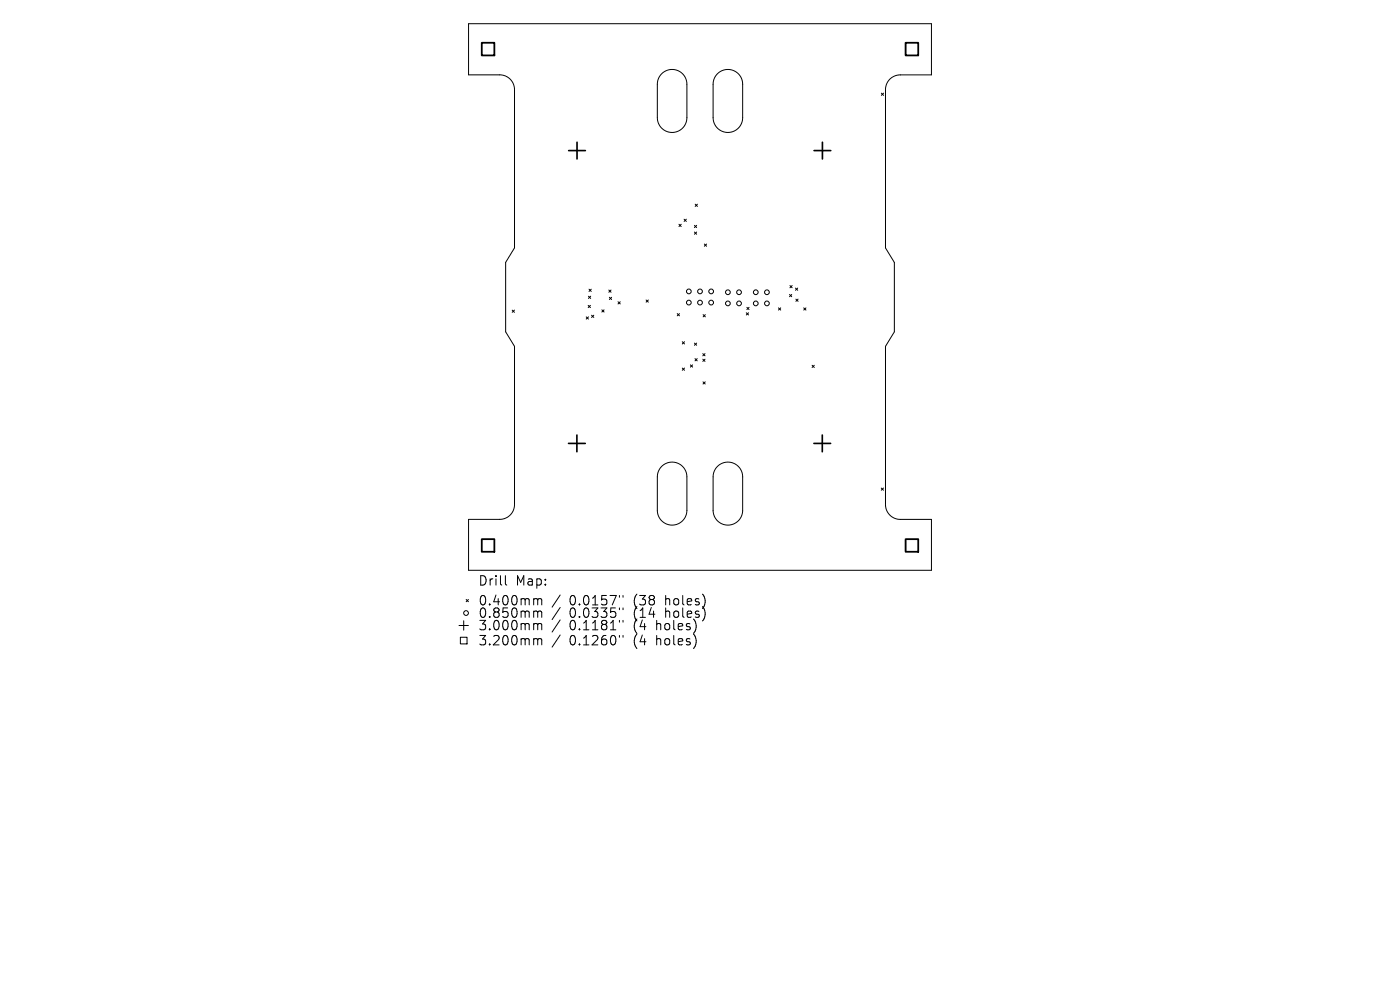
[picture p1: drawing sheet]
<svg xmlns="http://www.w3.org/2000/svg" width="297mm" height="210mm" viewBox="0 0 297 210" stroke-linecap="round" stroke-linejoin="round" font-family="sans-serif">
<defs><g id="words">
<g font-size="2.8">
<text x="101.4" y="124.5">Drill</text>
<text x="109.4" y="124.5">Map:</text>
<text x="101.4" y="128.7">0.400mm</text>
<text x="101.4" y="131.3">0.850mm</text>
<text x="120.8" y="128.7">0.0157&quot;</text>
<text x="120.8" y="131.3">0.0335&quot;</text>
<text x="134.5" y="128.7">(38</text>
<text x="134.5" y="131.3">(14</text>
<text x="141.4" y="128.7">holes)</text>
<text x="141.4" y="131.3">holes)</text>
<text x="101.4" y="134">3.000mm</text>
<text x="101.4" y="137.2">3.200mm</text>
<text x="120.8" y="134">0.1181&quot;</text>
<text x="120.8" y="137.2">0.1260&quot;</text>
<text x="134.5" y="134">(4</text>
<text x="134.5" y="137.2">(4</text>
<text x="139.5" y="134">holes)</text>
<text x="139.5" y="137.2">holes)</text>
</g>
</g></defs>
<g fill="none" stroke="#000" stroke-width=".21">
<path d="M99.4 5h98.2v10.9h-6.6a3.1 3.1 0 0 0-3.1 3.1v33.6l1.8 3.1v14.7l-1.8 3.1v33.5a3.1 3.1 0 0 0 3.1 3.2h6.6v10.8h-98.2v-10.8h6.6a3.1 3.1 0 0 0 3.2-3.2v-33.5l-1.9-3.1v-14.7l1.9-3.1v-33.6a3.1 3.1 0 0 0-3.2-3.1h-6.6zM140.4 15.6a3.1 3.1 0 0 1 3.4-.6 3.1 3.1 0 0 1 1.9 2.9v7.1a3.1 3.1 0 0 1-3.1 3.1 3.1 3.1 0 0 1-3.1-3.1v-7.1a3.1 3.1 0 0 1 .9-2.3zM152.2 15.6a3.1 3.1 0 0 1 3.4-.6 3.1 3.1 0 0 1 2 2.9v7.1a3.1 3.1 0 0 1-3.2 3.1 3.1 3.1 0 0 1-3.1-3.1v-7.1a3.1 3.1 0 0 1 .9-2.3zM187 19.8l.4 .4M187.4 19.8l-.4 .4M144 47.6l.5 .4M144.5 47.6l-.5 .4M145.1 46.5l.5 .5M145.6 46.5l-.5 .5M147.3 47.8l.5 .5M147.3 49.2l.5 .5M147.5 43.3l.5 .5"/>
<path d="M147.8 47.8l-.5 .5M147.8 49.2l-.5 .5M148 43.3l-.5 .5M149.4 51.8l.5 .4M149.9 51.8l-.5 .4M108.7 65.8l.4 .5M109.1 65.8l-.4 .5M124.4 67.2l.4 .5M124.8 64.8l.5 .5M124.8 62.8l.5 .5M124.8 67.2l-.4 .5M125 61.3l.4 .5"/>
<path d="M125.3 64.8l-.5 .5M125.3 62.8l-.5 .5M125.4 61.3l-.4 .5M125.5 66.9l.5 .4M126 66.9l-.5 .4M127.7 65.7l.5 .5M128.2 65.7l-.5 .5M129.2 61.5l.4 .5M129.3 63.1l.4 .4M129.6 61.5l-.4 .5M129.7 63.1l-.4 .4M131.1 64l.5 .5"/>
<path d="M131.6 64l-.5 .5M137.1 63.6l.4 .5M137.5 63.6l-.4 .5M143.7 66.5l.4 .5M144.1 66.5l-.4 .5M144.7 72.5l.5 .5M144.7 78.1l.5 .4M145.2 72.5l-.5 .5M145.2 78.1l-.5 .4M146.5 77.4l.4 .5M146.9 77.4l-.4 .5M147.3 72.8l.5 .4"/>
<path d="M147.4 76.1l.5 .4M147.8 72.8l-.5 .4M147.9 76.1l-.5 .4M149.1 75l.5 .5M149.1 76.2l.5 .5M149.2 66.7l.4 .5M149.6 75l-.5 .5M149.6 76.2l-.5 .5M149.6 66.7l-.4 .5M158.3 66.3l.5 .5M158.4 65.2l.5 .5M158.8 66.3l-.5 .5"/>
<path d="M158.9 65.2l-.5 .5M165.2 65.3l.4 .5M165.6 65.3l-.4 .5M167.5 62.5l.5 .4M167.6 60.6l.5 .5M168 62.5l-.5 .4M168.1 60.6l-.5 .5M168.8 61.1l.4 .5M168.8 63.5l.5 .4M169.2 61.1l-.4 .5M169.3 63.5l-.5 .4M170.5 65.3l.5 .5"/>
<path d="M171 65.3l-.5 .5M172.3 77.5l.5 .5M172.8 77.5l-.5 .5M140.4 98.9a3.1 3.1 0 0 1 3.4-.6 3.1 3.1 0 0 1 1.9 2.9v7.1a3.1 3.1 0 0 1-3.1 3.1 3.1 3.1 0 0 1-3.1-3.1v-7.1a3.1 3.1 0 0 1 .9-2.3zM149.1 81l.5 .5M149.6 81l-.5 .5M152.2 98.9a3.1 3.1 0 0 1 3.4-.6 3.1 3.1 0 0 1 2 2.9v7.1a3.1 3.1 0 0 1-3.2 3.1 3.1 3.1 0 0 1-3.1-3.1v-7.1a3.1 3.1 0 0 1 .9-2.3zM187 103.5l.4 .5M187.4 103.5l-.4 .5M97.4 132.7h2M97.7 135.2h1.4v1.4h-1.4zM98.4 131.7v2"/>
<path d="M98.9 127.2l.5 .4M99.4 127.2l-.5 .4M107.2 122.1v1.7l.3 .3M113.5 127h.3l.3 .3M113.5 129.6h.3l.3 .3M113.5 132.3l.5 .1 .1 .2M113.5 135.5l.5 .1 .1 .2M114.1 127.3l.3-.3 .4 .1 .1 1.2M114.1 127.3v1M114.1 129.9v1.1M114.1 132.6v1M114.1 135.8v1"/>
<path d="M114.1 129.9l.3-.3 .4 .1 .1 1.3M114.1 132.6l.3-.3 .4 .1 .1 1.2M114.1 135.8l.3-.3 .4 .1 .1 1.2M118.8 126.2l-1.7 2.6M118.8 128.9l-1.7 2.5M118.8 131.5l-1.7 2.6M118.8 134.7l-1.7 2.6M131.4 126.3v.4M131.4 129v.3M131.4 131.6v.4M131.4 134.8v.4M132.2 126.3v.4"/>
<path d="M132.2 129v.3M132.2 131.6v.4M132.2 134.8v.4"/>
<circle cx="146.1" cy="64.2" r=".5"/>
<circle cx="146.1" cy="61.8" r=".5"/>
<circle cx="148.5" cy="61.8" r=".5"/>
<circle cx="148.5" cy="64.2" r=".5"/>
<circle cx="150.9" cy="64.2" r=".5"/>
<circle cx="150.9" cy="61.8" r=".5"/>
<circle cx="154.4" cy="62" r=".5"/>
<circle cx="154.4" cy="64.4" r=".5"/>
<circle cx="156.8" cy="62" r=".5"/>
<circle cx="156.8" cy="64.4" r=".5"/>
<circle cx="160.3" cy="62" r=".5"/>
<circle cx="160.3" cy="64.4" r=".5"/>
<circle cx="162.7" cy="62" r=".5"/>
<circle cx="162.7" cy="64.4" r=".5"/>
<circle cx="98.9" cy="130" r=".5"/>
</g>
<path d="M120.6 31.9h3.6M122.4 30.2v3.5M172.7 31.9h3.5M174.5 30.2v3.5M120.6 94.1h3.6M122.4 92.3v3.5M172.7 94.1h3.5M174.4 92.3v3.5" fill="none" stroke="#000" stroke-width=".35"/>
<path d="M102.2 9.1h2.7v2.7h-2.7zM192.1 9.1h2.7v2.7h-2.7zM102.2 114.4h2.7v2.6h-2.7zM192.1 114.4h2.7v2.6h-2.7z" fill="none" stroke="#000" stroke-width=".38"/>
<use href="#words"/>
</svg>
